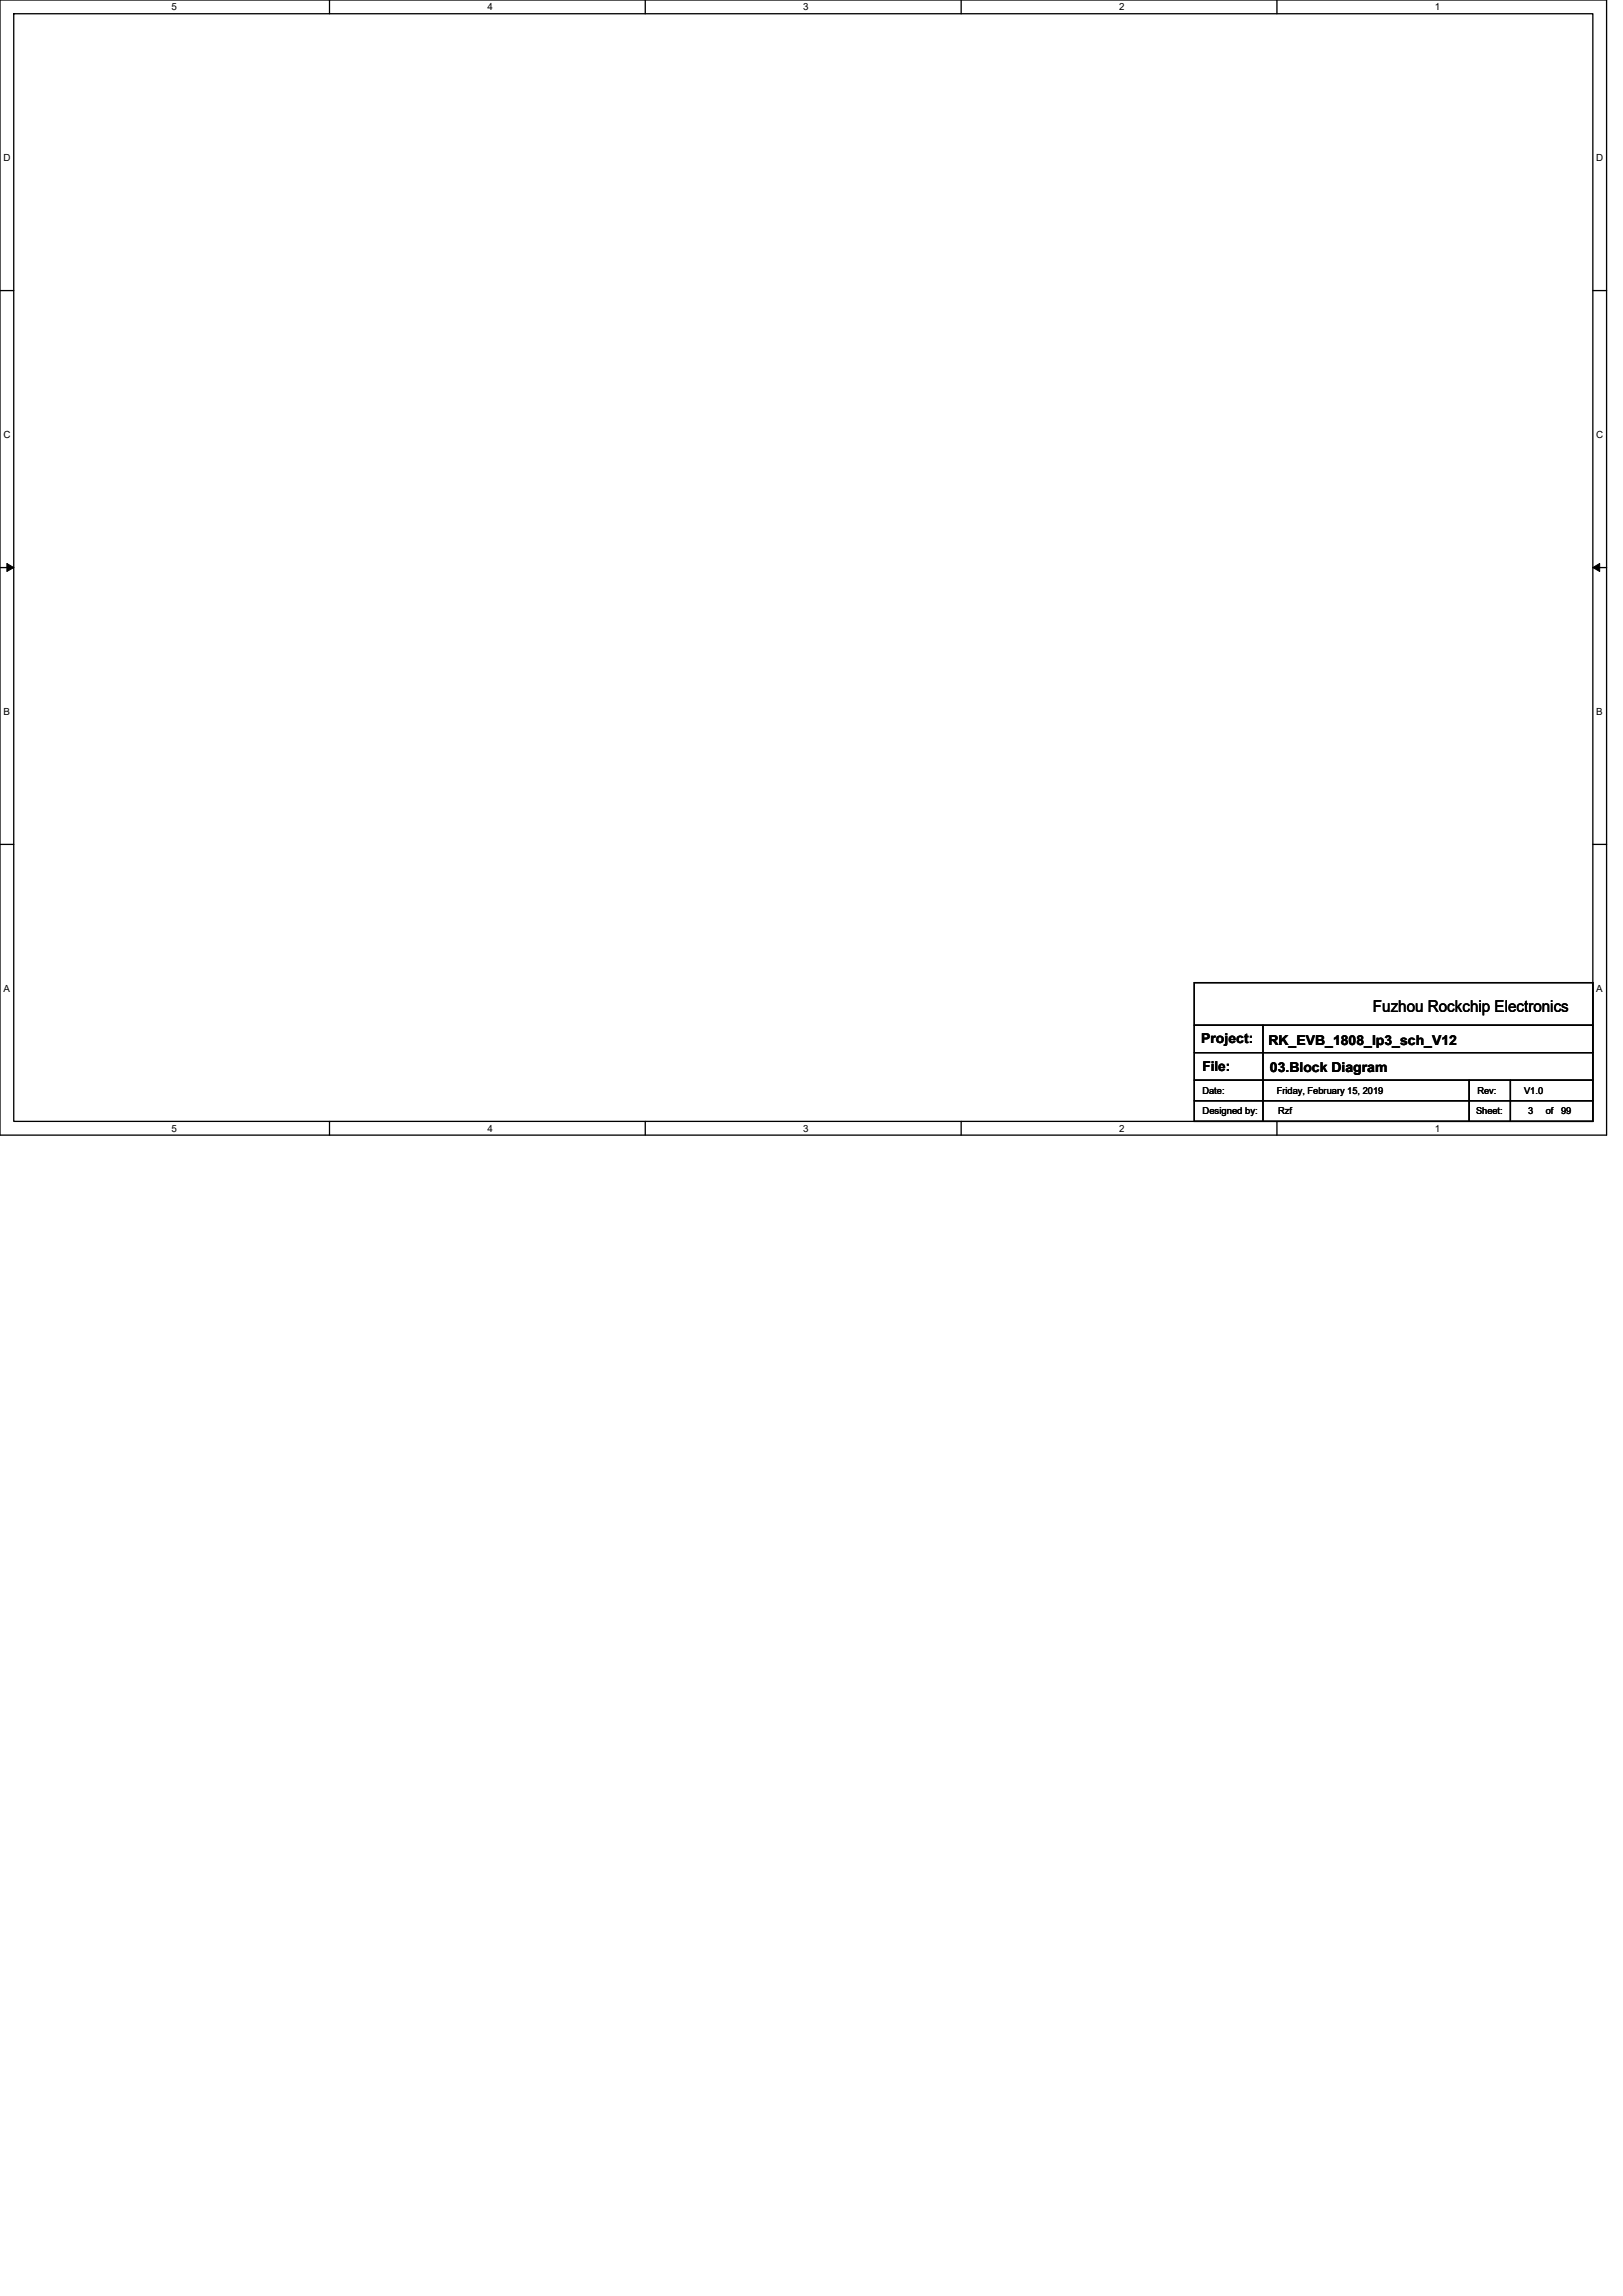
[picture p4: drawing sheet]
<svg xmlns="http://www.w3.org/2000/svg" width="210mm" height="297mm" viewBox="0 0 210 297" stroke-linecap="round" stroke-linejoin="round" font-family="sans-serif">
<defs><g id="words">
<text font-size="2.1" x="177.6" y="131">Fuzhou Rockchip Electronics</text>
<g font-size="1.8">
<text x="155.4" y="135">Project:</text>
<text x="164.1" y="135.1">RK_EVB_1808_lp3_sch_V12</text>
<text x="155.6" y="138.5">File:</text>
<text x="164.3" y="138.7">03.Block Diagram</text>
</g>
<g font-size="1.3">
<text x="22.2" y="1.3">5</text>
<text x="63.1" y="1.3">4</text>
<text x="103.9" y="1.3">3</text>
<text x="144.8" y="1.3">2</text>
<text x="185.6" y="1.3">1</text>
<text x=".4" y="20.8">D</text>
<text x="206.5" y="20.8">D</text>
<text x=".4" y="56.6">C</text>
<text x="206.5" y="56.6">C</text>
<text x=".4" y="92.5">B</text>
<text x="206.5" y="92.5">B</text>
<text x=".4" y="128.3">A</text>
<text x="206.5" y="128.3">A</text>
<text x="22.2" y="146.4">5</text>
<text x="63.1" y="146.4">4</text>
<text x="103.9" y="146.4">3</text>
<text x="144.8" y="146.4">2</text>
<text x="185.6" y="146.4">1</text>
</g>
<g font-size="1.2">
<text x="155.6" y="141.6">Date:</text>
<text x="165.2" y="141.6">Friday, February 15, 2019</text>
<text x="191.1" y="141.6">Rev:</text>
<text x="197.2" y="141.6">V1.0</text>
<text x="155.6" y="144.1">Designed by:</text>
<text x="165.4" y="144.1">Rzf</text>
<text x="191" y="144.1">Sheet:</text>
<text x="197.7" y="144.1">3</text>
<text x="200" y="144.1">of</text>
<text x="202" y="144.1">99</text>
</g>
</g></defs>
<path d="M0 0h207.9v146.9h-207.9zM1.8 1.8h204.3v143.3h-204.3z" fill="none" stroke="#000" stroke-width=".17"/>
<g fill="#fff">
<path d="M22.2 .2h.7v1.4h-.7z"/>
<path d="M22.2 145.3h.7v1.4h-.7z"/>
</g>
<path d="M42.6 0v1.8M42.6 145.1v1.8" fill="none" stroke="#000" stroke-width=".17"/>
<g fill="#fff">
<path d="M63.1 .2h.7v1.4h-.7z"/>
<path d="M63.1 145.3h.7v1.4h-.7z"/>
</g>
<path d="M83.5 0v1.8M83.5 145.1v1.8" fill="none" stroke="#000" stroke-width=".17"/>
<g fill="#fff">
<path d="M103.9 .2h.7v1.4h-.7z"/>
<path d="M103.9 145.3h.7v1.4h-.7z"/>
</g>
<path d="M124.4 0v1.8M124.4 145.1v1.8" fill="none" stroke="#000" stroke-width=".17"/>
<g fill="#fff">
<path d="M144.8 .2h.7v1.4h-.7z"/>
<path d="M144.8 145.3h.7v1.4h-.7z"/>
</g>
<path d="M165.2 0v1.8M165.2 145.1v1.8" fill="none" stroke="#000" stroke-width=".17"/>
<g fill="#fff">
<path d="M185.6 .2h.7v1.4h-.7z"/>
<path d="M185.6 145.3h.7v1.4h-.7z"/>
<path d="M.4 19.7h1v1.4h-1z"/>
<path d="M206.5 19.7h.9v1.4h-.9z"/>
<path d="M.4 55.5h1v1.4h-1z"/>
<path d="M206.5 55.5h.9v1.4h-.9z"/>
</g>
<path d="M0 37.6h1.8M206.1 37.6h1.8" fill="none" stroke="#000" stroke-width=".17"/>
<g fill="#fff">
<path d="M.4 91.3h.9v1.5h-.9z"/>
<path d="M206.5 91.3h.9v1.5h-.9z"/>
</g>
<path d="M0 73.4h1.8M206.1 73.4h1.8" fill="none" stroke="#000" stroke-width=".17"/>
<path d="M.9 72.9l.9 .5-.9 .5zM206.1 73.4l.9-.5v1z" fill="#000" stroke="#000" stroke-width=".13"/>
<g fill="#fff">
<path d="M.4 127.1h.9v1.5h-.9z"/>
<path d="M206.5 127.1h.9v1.5h-.9z"/>
</g>
<path d="M0 109.2h1.8M206.1 109.2h1.8M154.5 127.1h51.6v18h-51.6zM154.5 132.6h51.6M154.5 136.2h51.6M154.5 139.7h51.6M163.4 132.6v12.5M190.1 139.7v5.4M195.4 139.7v5.4M154.5 142.4h51.6" fill="none" stroke="#000" stroke-width=".17"/>
<use href="#words"/>
</svg>
